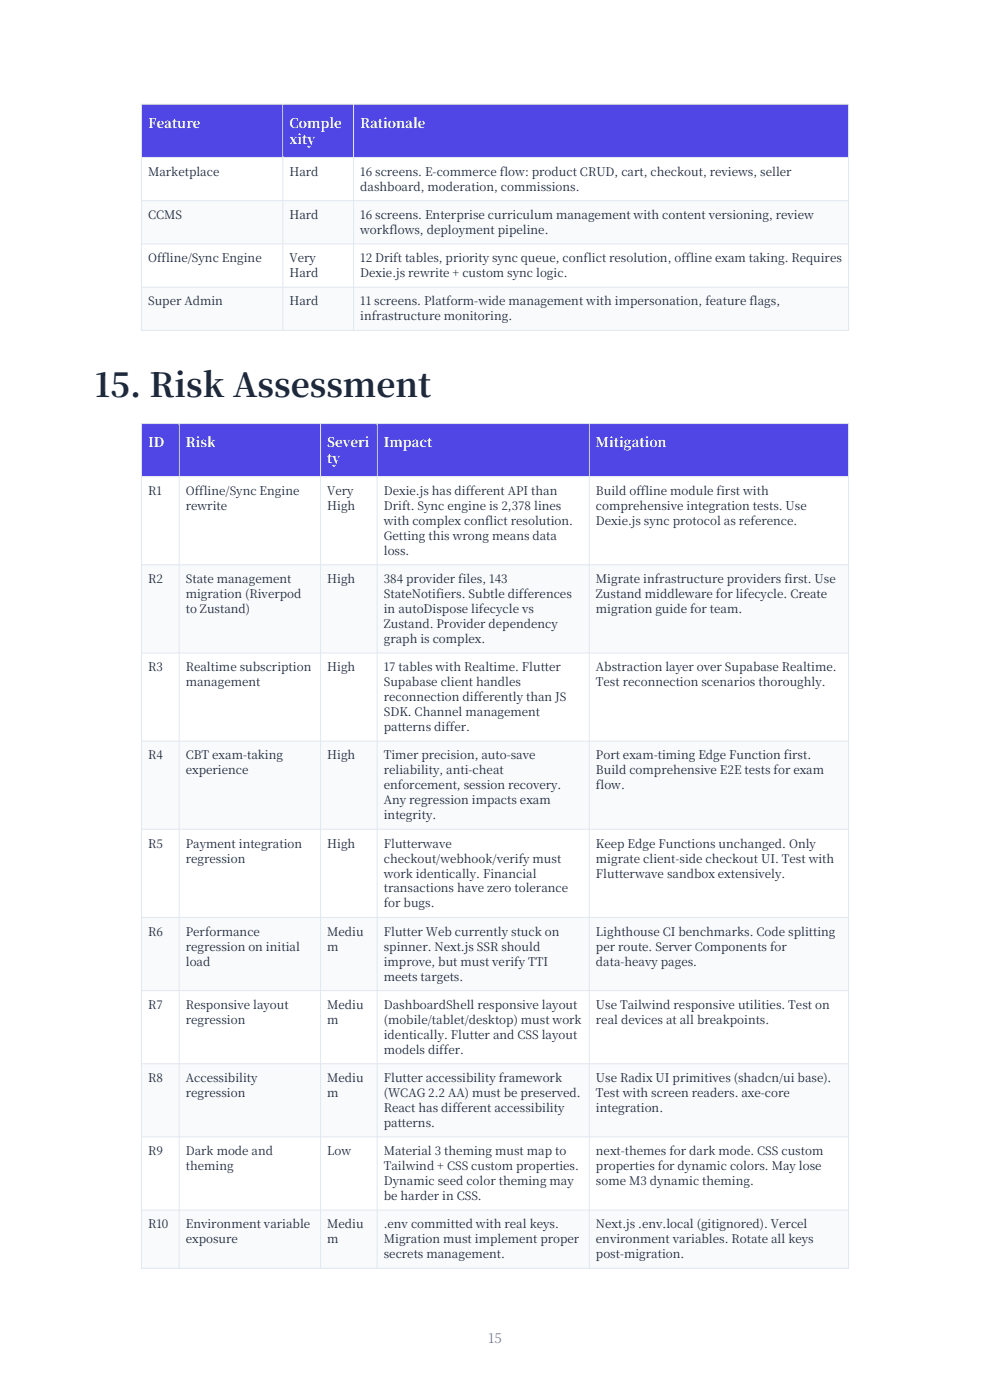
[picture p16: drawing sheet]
<svg xmlns="http://www.w3.org/2000/svg" width="210mm" height="297mm" viewBox="0 0 210 297" stroke-linecap="round" stroke-linejoin="round" font-family="sans-serif">
<defs><g id="words">
<text font-size="7.1" fill="#1e293b" x="20.1" y="84.2">15. Risk Assessment</text>
<g font-size="2.8" fill="#fff">
<text x="31.4" y="27.1">Feature</text>
<text x="61.4" y="27.1">Comple</text>
<text x="76.4" y="27.1">Rationale</text>
<text x="61.4" y="30.6">xity</text>
<text x="31.4" y="94.8">ID</text>
<text x="39.4" y="94.8">Risk</text>
<text x="69.4" y="94.8">Severi</text>
<text x="81.4" y="94.8">Impact</text>
<text x="126.4" y="94.8">Mitigation</text>
<text x="69.4" y="98.3">ty</text>
</g>
<text font-size="2.8" fill="#64748b" x="103.6" y="285">15</text>
<g font-size="2.5" fill="#1e293b">
<text x="31.4" y="37.3">Marketplace</text>
<text x="61.4" y="37.3">Hard</text>
<text x="76.4" y="37.3">16 screens. E-commerce flow: product CRUD, cart, checkout, reviews, seller</text>
<text x="76.4" y="40.5">dashboard, moderation, commissions.</text>
<text x="31.4" y="46.5">CCMS</text>
<text x="61.4" y="46.5">Hard</text>
<text x="76.4" y="46.5">16 screens. Enterprise curriculum management with content versioning, review</text>
<text x="76.4" y="49.6">workflows, deployment pipeline.</text>
<text x="31.4" y="55.6">Offline/Sync Engine</text>
<text x="61.4" y="55.6">Very</text>
<text x="61.4" y="58.8">Hard</text>
<text x="76.4" y="55.6">12 Drift tables, priority sync queue, conflict resolution, offline exam taking. Requires</text>
<text x="76.4" y="58.8">Dexie.js rewrite + custom sync logic.</text>
<text x="31.4" y="64.8">Super Admin</text>
<text x="61.4" y="64.8">Hard</text>
<text x="76.4" y="64.8">11 screens. Platform-wide management with impersonation, feature flags,</text>
<text x="76.4" y="68">infrastructure monitoring.</text>
<text x="31.4" y="105">R1</text>
<text x="39.4" y="105">Offline/Sync Engine</text>
<text x="69.4" y="105">Very</text>
<text x="81.4" y="105">Dexie.js has different API than</text>
<text x="126.4" y="105">Build offline module first with</text>
<text x="39.4" y="108.2">rewrite</text>
<text x="69.4" y="108.2">High</text>
<text x="81.4" y="108.2">Drift. Sync engine is 2,378 lines</text>
<text x="81.4" y="111.4">with complex conflict resolution.</text>
<text x="126.4" y="108.2">comprehensive integration tests. Use</text>
<text x="126.4" y="111.4">Dexie.js sync protocol as reference.</text>
<text x="81.4" y="114.5">Getting this wrong means data</text>
<text x="81.4" y="117.7">loss.</text>
<text x="31.4" y="123.7">R2</text>
<text x="39.4" y="123.7">State management</text>
<text x="69.4" y="123.7">High</text>
<text x="81.4" y="123.7">384 provider files, 143</text>
<text x="126.4" y="123.7">Migrate infrastructure providers first. Use</text>
<text x="39.4" y="126.9">migration (Riverpod</text>
<text x="39.4" y="130.1">to Zustand)</text>
<text x="81.4" y="126.9">StateNotifiers. Subtle differences</text>
<text x="81.4" y="130.1">in autoDispose lifecycle vs</text>
<text x="126.4" y="126.9">Zustand middleware for lifecycle. Create</text>
<text x="126.4" y="130.1">migration guide for team.</text>
<text x="81.4" y="133.2">Zustand. Provider dependency</text>
<text x="81.4" y="136.4">graph is complex.</text>
<text x="31.4" y="142.4">R3</text>
<text x="39.4" y="142.4">Realtime subscription</text>
<text x="69.4" y="142.4">High</text>
<text x="81.4" y="142.4">17 tables with Realtime. Flutter</text>
<text x="126.4" y="142.4">Abstraction layer over Supabase Realtime.</text>
<text x="39.4" y="145.6">management</text>
<text x="81.4" y="145.6">Supabase client handles</text>
<text x="81.4" y="148.8">reconnection differently than JS</text>
<text x="126.4" y="145.6">Test reconnection scenarios thoroughly.</text>
<text x="81.4" y="151.9">SDK. Channel management</text>
<text x="81.4" y="155.1">patterns differ.</text>
<text x="31.4" y="161.1">R4</text>
<text x="39.4" y="161.1">CBT exam-taking</text>
<text x="69.4" y="161.1">High</text>
<text x="81.4" y="161.1">Timer precision, auto-save</text>
<text x="126.4" y="161.1">Port exam-timing Edge Function first.</text>
<text x="39.4" y="164.3">experience</text>
<text x="81.4" y="164.3">reliability, anti-cheat</text>
<text x="81.4" y="167.5">enforcement, session recovery.</text>
<text x="126.4" y="164.3">Build comprehensive E2E tests for exam</text>
<text x="126.4" y="167.5">flow.</text>
<text x="81.4" y="170.6">Any regression impacts exam</text>
<text x="81.4" y="173.8">integrity.</text>
<text x="31.4" y="179.8">R5</text>
<text x="39.4" y="179.8">Payment integration</text>
<text x="69.4" y="179.8">High</text>
<text x="81.4" y="179.8">Flutterwave</text>
<text x="126.4" y="179.8">Keep Edge Functions unchanged. Only</text>
<text x="39.4" y="183">regression</text>
<text x="81.4" y="183">checkout/webhook/verify must</text>
<text x="126.4" y="183">migrate client-side checkout UI. Test with</text>
<text x="81.4" y="186.2">work identically. Financial</text>
<text x="81.4" y="189.3">transactions have zero tolerance</text>
<text x="126.4" y="186.2">Flutterwave sandbox extensively.</text>
<text x="81.4" y="192.5">for bugs.</text>
<text x="31.4" y="198.5">R6</text>
<text x="39.4" y="198.5">Performance</text>
<text x="39.4" y="201.7">regression on initial</text>
<text x="69.4" y="198.5">Mediu</text>
<text x="69.4" y="201.7">m</text>
<text x="81.4" y="198.5">Flutter Web currently stuck on</text>
<text x="81.4" y="201.7">spinner. Next.js SSR should</text>
<text x="126.4" y="198.5">Lighthouse CI benchmarks. Code splitting</text>
<text x="126.4" y="201.7">per route. Server Components for</text>
<text x="39.4" y="204.9">load</text>
<text x="81.4" y="204.9">improve, but must verify TTI</text>
<text x="81.4" y="208">meets targets.</text>
<text x="126.4" y="204.9">data-heavy pages.</text>
<text x="31.4" y="214">R7</text>
<text x="39.4" y="214">Responsive layout</text>
<text x="69.4" y="214">Mediu</text>
<text x="81.4" y="214">DashboardShell responsive layout</text>
<text x="126.4" y="214">Use Tailwind responsive utilities. Test on</text>
<text x="39.4" y="217.2">regression</text>
<text x="69.4" y="217.2">m</text>
<text x="81.4" y="217.2">(mobile/tablet/desktop) must work</text>
<text x="81.4" y="220.4">identically. Flutter and CSS layout</text>
<text x="126.4" y="217.2">real devices at all breakpoints.</text>
<text x="81.4" y="223.6">models differ.</text>
<text x="31.4" y="229.6">R8</text>
<text x="39.4" y="229.6">Accessibility</text>
<text x="39.4" y="232.7">regression</text>
<text x="69.4" y="229.6">Mediu</text>
<text x="69.4" y="232.7">m</text>
<text x="81.4" y="229.6">Flutter accessibility framework</text>
<text x="81.4" y="232.7">(WCAG 2.2 AA) must be preserved.</text>
<text x="126.4" y="229.6">Use Radix UI primitives (shadcn/ui base).</text>
<text x="126.4" y="232.7">Test with screen readers. axe-core</text>
<text x="81.4" y="235.9">React has different accessibility</text>
<text x="81.4" y="239.1">patterns.</text>
<text x="126.4" y="235.9">integration.</text>
<text x="31.4" y="245.1">R9</text>
<text x="39.4" y="245.1">Dark mode and</text>
<text x="69.4" y="245.1">Low</text>
<text x="81.4" y="245.1">Material 3 theming must map to</text>
<text x="126.4" y="245.1">next-themes for dark mode. CSS custom</text>
<text x="39.4" y="248.2">theming</text>
<text x="81.4" y="248.2">Tailwind + CSS custom properties.</text>
<text x="81.4" y="251.4">Dynamic seed color theming may</text>
<text x="126.4" y="248.2">properties for dynamic colors. May lose</text>
<text x="126.4" y="251.4">some M3 dynamic theming.</text>
<text x="81.4" y="254.6">be harder in CSS.</text>
<text x="31.4" y="260.6">R10</text>
<text x="39.4" y="260.6">Environment variable</text>
<text x="39.4" y="263.8">exposure</text>
<text x="69.4" y="260.6">Mediu</text>
<text x="69.4" y="263.8">m</text>
<text x="81.4" y="260.6">.env committed with real keys.</text>
<text x="81.4" y="263.8">Migration must implement proper</text>
<text x="126.4" y="260.6">Next.js .env.local (gitignored). Vercel</text>
<text x="126.4" y="263.8">environment variables. Rotate all keys</text>
<text x="81.4" y="266.9">secrets management.</text>
<text x="126.4" y="266.9">post-migration.</text>
</g>
</g></defs>
<path d="M30 22.1h150v11.3h-150z" fill-rule="evenodd" fill="#4f46e5"/>
<g fill="#fff">
<path d="M30 33.4h150v36.7h-150z" fill-rule="evenodd"/>
<path d="M30 33.4h150v9.2h-150z" fill-rule="evenodd"/>
</g>
<path d="M30 42.6h150v9.1h-150z" fill-rule="evenodd" fill="#f8fafc"/>
<path d="M30 51.7h150v9.2h-150z" fill-rule="evenodd" fill="#fff"/>
<path d="M30 60.9h150v9.2h-150z" fill-rule="evenodd" fill="#f8fafc"/>
<path d="M30 22.1h150v48h-150zM30 33.4h150M60 22.1v48M75 22.1v48M30 42.6h150M30 51.7h150M30 60.9h150" fill="none" stroke="#e2e8f0" stroke-width=".21"/>
<path d="M30 89.9h150v11.2h-150z" fill-rule="evenodd" fill="#4f46e5"/>
<g fill="#fff">
<path d="M30 101.1h150v168h-150z" fill-rule="evenodd"/>
<path d="M30 101.1h150v18.7h-150z" fill-rule="evenodd"/>
</g>
<path d="M30 119.8h150v18.7h-150z" fill-rule="evenodd" fill="#f8fafc"/>
<path d="M30 138.5h150v18.7h-150z" fill-rule="evenodd" fill="#fff"/>
<path d="M30 157.2h150v18.7h-150z" fill-rule="evenodd" fill="#f8fafc"/>
<path d="M30 175.9h150v18.7h-150z" fill-rule="evenodd" fill="#fff"/>
<path d="M30 194.6h150v15.5h-150z" fill-rule="evenodd" fill="#f8fafc"/>
<path d="M30 210.1h150v15.6h-150z" fill-rule="evenodd" fill="#fff"/>
<path d="M30 225.7h150v15.5h-150z" fill-rule="evenodd" fill="#f8fafc"/>
<path d="M30 241.2h150v15.5h-150z" fill-rule="evenodd" fill="#fff"/>
<path d="M30 256.7h150v12.4h-150z" fill-rule="evenodd" fill="#f8fafc"/>
<g fill="none" stroke="#e2e8f0" stroke-width=".21">
<path d="M30 89.9h150v179.2h-150zM38 89.9v179.2M68 89.9v179.2M80 89.9v179.2M125 89.9v179.2M30 101.1h150M30 119.8h150M30 138.5h150M30 157.2h150M30 175.9h150M30 194.6h150M30 210.1h150"/>
<path d="M30 225.7h150M30 241.2h150M30 256.7h150"/>
</g>
<use href="#words"/>
</svg>
